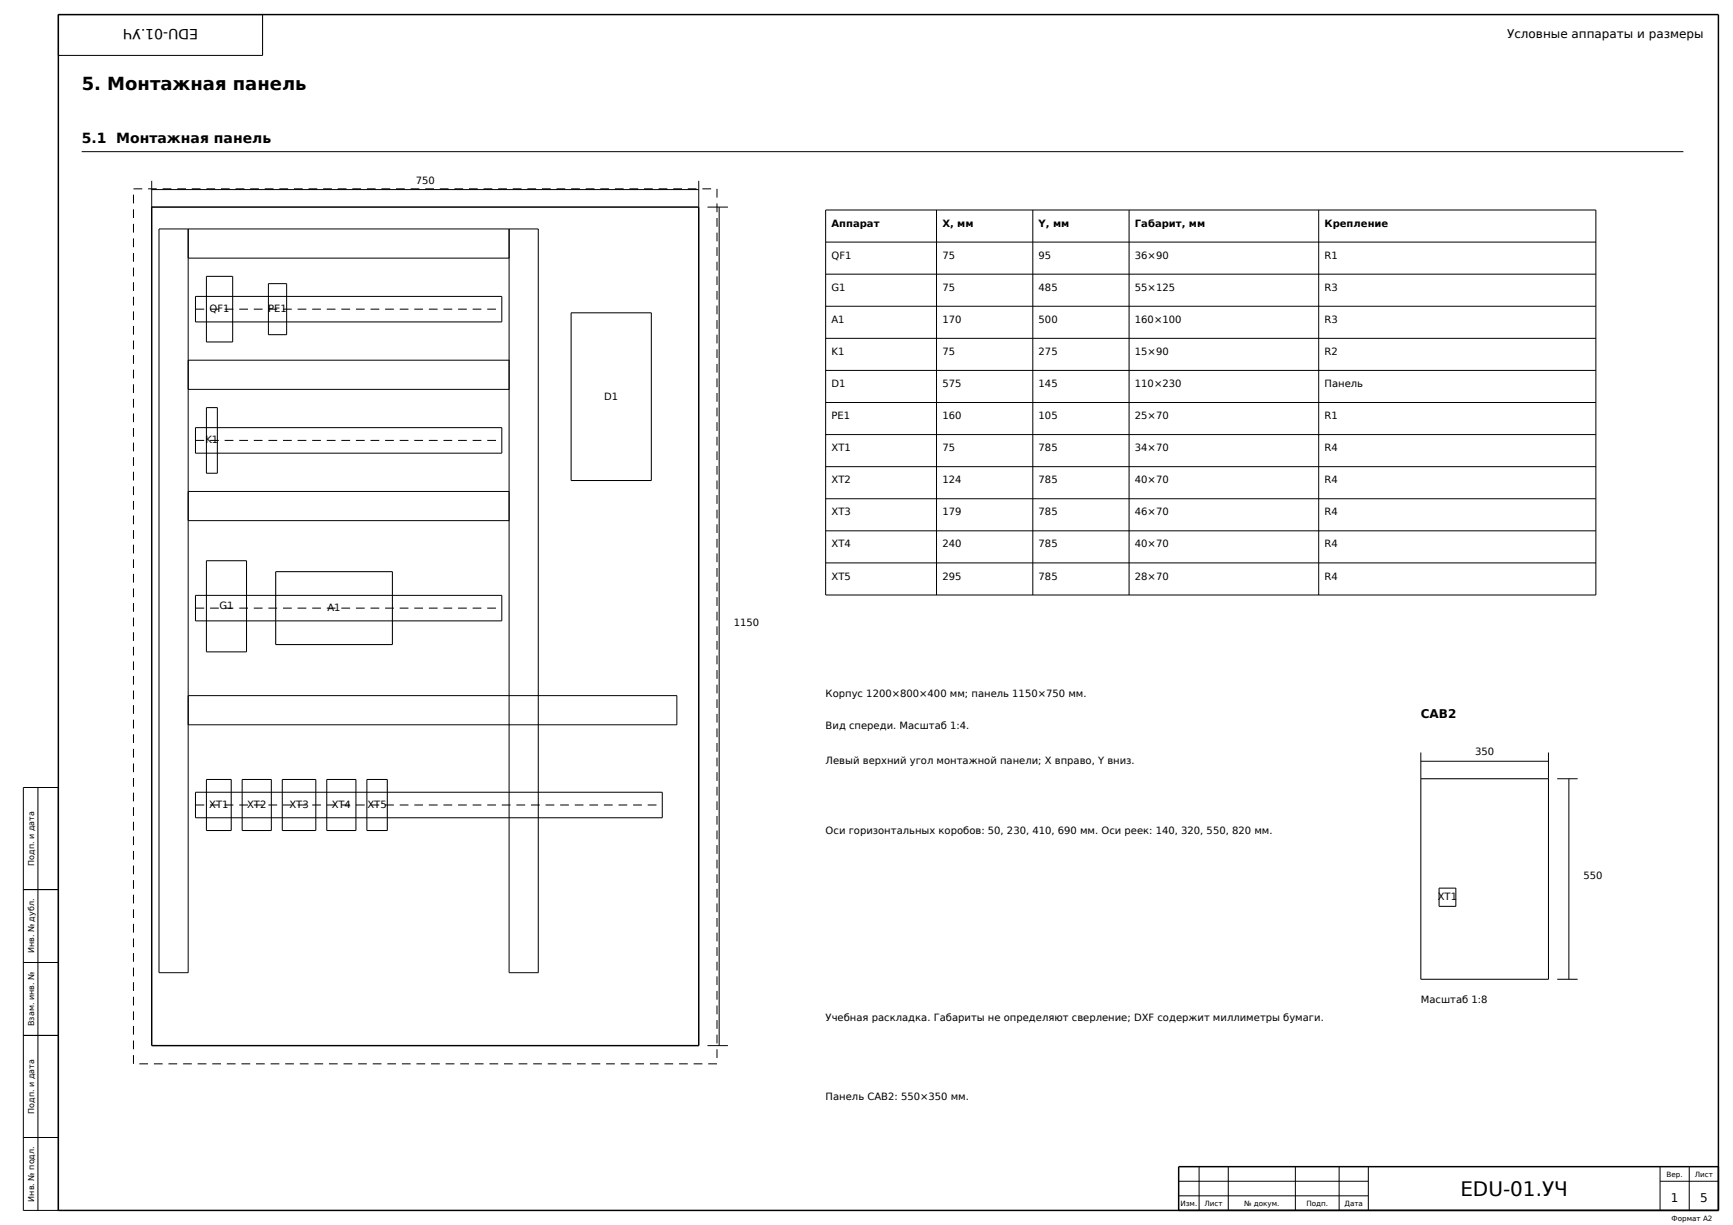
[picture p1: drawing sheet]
<svg xmlns="http://www.w3.org/2000/svg" width="594mm" height="420mm" viewBox="0 0 594 420" stroke-linecap="round" stroke-linejoin="round" font-family="sans-serif">
<defs><g id="words">
<text font-size="6.9" x="500.6" y="410">EDU-01.УЧ</text>
<text font-size="6.2" x="28" y="31">5. Монтажная панель</text>
<g font-size="4.8">
<text x="67.9" y="10" transform="rotate(-180 67.9 10)">EDU-01.УЧ</text>
<text x="28" y="49">5.1 Монтажная панель</text>
</g>
<g font-size="4.1">
<text x="516.6" y="13">Условные аппараты и размеры</text>
<text x="487" y="246">CAB2</text>
<text x="572.7" y="412">1</text>
<text x="582.7" y="412">5</text>
</g>
<g font-size="3.4">
<text x="142.5" y="63">750</text>
<text x="285" y="77.7">Аппарат</text>
<text x="323" y="77.7">X, мм</text>
<text x="356" y="77.7">Y, мм</text>
<text x="389" y="77.7">Габарит, мм</text>
<text x="454" y="77.7">Крепление</text>
<text x="285" y="88.7">QF1</text>
<text x="323" y="88.7">75</text>
<text x="356" y="88.7">95</text>
<text x="389" y="88.7">36×90</text>
<text x="454" y="88.7">R1</text>
<text x="285" y="99.7">G1</text>
<text x="323" y="99.7">75</text>
<text x="356" y="99.7">485</text>
<text x="389" y="99.7">55×125</text>
<text x="454" y="99.7">R3</text>
<text x="71.8" y="107">QF1</text>
<text x="91.9" y="107">PE1</text>
<text x="285" y="110.7">A1</text>
<text x="323" y="110.7">170</text>
<text x="356" y="110.7">500</text>
<text x="389" y="110.7">160×100</text>
<text x="454" y="110.7">R3</text>
<text x="285" y="121.7">K1</text>
<text x="323" y="121.7">75</text>
<text x="356" y="121.7">275</text>
<text x="389" y="121.7">15×90</text>
<text x="454" y="121.7">R2</text>
<text x="207.1" y="137">D1</text>
<text x="285" y="132.7">D1</text>
<text x="323" y="132.7">575</text>
<text x="356" y="132.7">145</text>
<text x="389" y="132.7">110×230</text>
<text x="454" y="132.7">Панель</text>
<text x="285" y="143.7">PE1</text>
<text x="323" y="143.7">160</text>
<text x="356" y="143.7">105</text>
<text x="389" y="143.7">25×70</text>
<text x="454" y="143.7">R1</text>
<text x="70.4" y="152">K1</text>
<text x="285" y="154.7">XT1</text>
<text x="323" y="154.7">75</text>
<text x="356" y="154.7">785</text>
<text x="389" y="154.7">34×70</text>
<text x="454" y="154.7">R4</text>
<text x="285" y="165.7">XT2</text>
<text x="323" y="165.7">124</text>
<text x="356" y="165.7">785</text>
<text x="389" y="165.7">40×70</text>
<text x="454" y="165.7">R4</text>
<text x="285" y="176.7">XT3</text>
<text x="323" y="176.7">179</text>
<text x="356" y="176.7">785</text>
<text x="389" y="176.7">46×70</text>
<text x="454" y="176.7">R4</text>
<text x="285" y="187.7">XT4</text>
<text x="323" y="187.7">240</text>
<text x="356" y="187.7">785</text>
<text x="389" y="187.7">40×70</text>
<text x="454" y="187.7">R4</text>
<text x="285" y="198.7">XT5</text>
<text x="323" y="198.7">295</text>
<text x="356" y="198.7">785</text>
<text x="389" y="198.7">28×70</text>
<text x="454" y="198.7">R4</text>
<text x="75.2" y="208.9">G1</text>
<text x="112.2" y="209.5">A1</text>
<text x="251.5" y="214.7">1150</text>
<text x="283" y="239">Корпус 1200×800×400 мм; панель 1150×750 мм.</text>
<text x="283" y="250">Вид спереди. Масштаб 1:4.</text>
<text x="283" y="262">Левый верхний угол монтажной панели; X вправо, Y вниз.</text>
<text x="505.6" y="259">350</text>
<text x="71.7" y="277">XT1</text>
<text x="84.7" y="277">XT2</text>
<text x="99.2" y="277">XT3</text>
<text x="113.7" y="277">XT4</text>
<text x="125.9" y="277">XT5</text>
<text x="283" y="286">Оси горизонтальных коробов: 50, 230, 410, 690 мм. Оси реек: 140, 320, 550, 820 мм.</text>
<text x="542.8" y="301.4">550</text>
<text x="492.8" y="308.6">XT1</text>
<text x="487" y="344">Масштаб 1:8</text>
<text x="283" y="350">Учебная раскладка. Габариты не определяют сверление; DXF содержит миллиметры бумаги.</text>
<text x="283" y="377">Панель CAB2: 550×350 мм.</text>
</g>
<g font-size="2.7">
<text x="11.7" y="296.8" transform="rotate(-90 11.7 296.8)">Подп. и дата</text>
<text x="11.7" y="326.9" transform="rotate(-90 11.7 326.9)">Инв. № дубл.</text>
<text x="11.7" y="351.8" transform="rotate(-90 11.7 351.8)">Взам. инв. №</text>
<text x="11.7" y="381.8" transform="rotate(-90 11.7 381.8)">Подп. и дата</text>
<text x="11.7" y="412" transform="rotate(-90 11.7 412)">Инв. № подл.</text>
</g>
<g font-size="2.5">
<text x="571.2" y="403.5">Вер.</text>
<text x="580.9" y="403.5">Лист</text>
<text x="404.6" y="413.5">Изм.</text>
<text x="412.9" y="413.5">Лист</text>
<text x="426.4" y="413.5">№ докум.</text>
<text x="447.8" y="413.5">Подп.</text>
<text x="460.8" y="413.5">Дата</text>
<text x="572.9" y="418.5">Формат A2</text>
</g>
</g></defs>
<path d="M20 5h569v410h-569zM52 71h187.5v287.5h-187.5zM589 400h-185v15" fill="none" stroke="#000" stroke-width=".5"/>
<g fill="none" stroke="#000" stroke-width=".35">
<path d="M20 5h70v14h-70zM70.8 94.7h9v22.5h-9zM92 97.2h6.2v17.5h-6.2zM195.8 107.2h27.4v57.5h-27.4zM70.8 139.7h3.7v22.5h-3.7zM70.8 192.2h13.7v31.3h-13.7zM94.5 196h40v25h-40zM70.8 267.2h8.5v17.5h-8.5zM83 267.2h10v17.5h-10zM96.8 267.2h11.5v17.5h-11.5zM112 267.2h10v17.5h-10zM125.8 267.2h6.9v17.5h-6.9z"/>
<path d="M487 267h43.7v68.7h-43.7zM493.2 304.5h5.8v6.2h-5.8z"/>
</g>
<g fill="none" stroke="#000" stroke-width=".34">
<path d="M28 52h549M52 65h187.5M52 62v9M64.5 78.5v255h-10v-255h130v255h-10v-255M239.5 62v9M242.5 71h7M246.5 71v287.5M283 72h264v132h-264zM321 72v132M354 72v132M387 72v132M452 72v132"/>
<path d="M64.5 88.5h110M283 83h264M283 94h264M67 101.6h105v8.8h-105zM283 105h264M283 116h264M64.5 123.5h110M64.5 133.5h110M283 127h264M283 138h264M67 146.6h105v8.8h-105zM283 149h264"/>
<path d="M283 160h264M64.5 168.5h110M64.5 178.5h110M283 171h264M283 182h264M283 193h264M67 204.1h105v8.8h-105zM64.5 238.5h167.5v10h-167.5M487 258v9M530.7 258v9M8 270h12v145h-12zM13 270v145"/>
<path d="M67 271.6h160v8.8h-160zM487 261h43.7M533.7 267h7.1M537.8 267v68.7M8 305h12M8 330h12M533.7 335.7h7.1M8 355h12M242.5 358.5h7M8 390h12M411 400v15M421 400v15"/>
<path d="M444 400v15M459 400v15M469 400v15M569 400v15M579 400v15M404 405h65M404 410h65M569 405h20"/>
</g>
<path d="M45.7 64.7h200.1M245.8 64.7v300M67 106h105M67 151h105M67 208.5h105M67 276h160M45.7 364.7v-300M245.8 364.7h-200.1" fill="none" stroke="#000" stroke-width=".34" stroke-dasharray="3 2" stroke-linecap="butt"/>
<use href="#words"/>
</svg>
